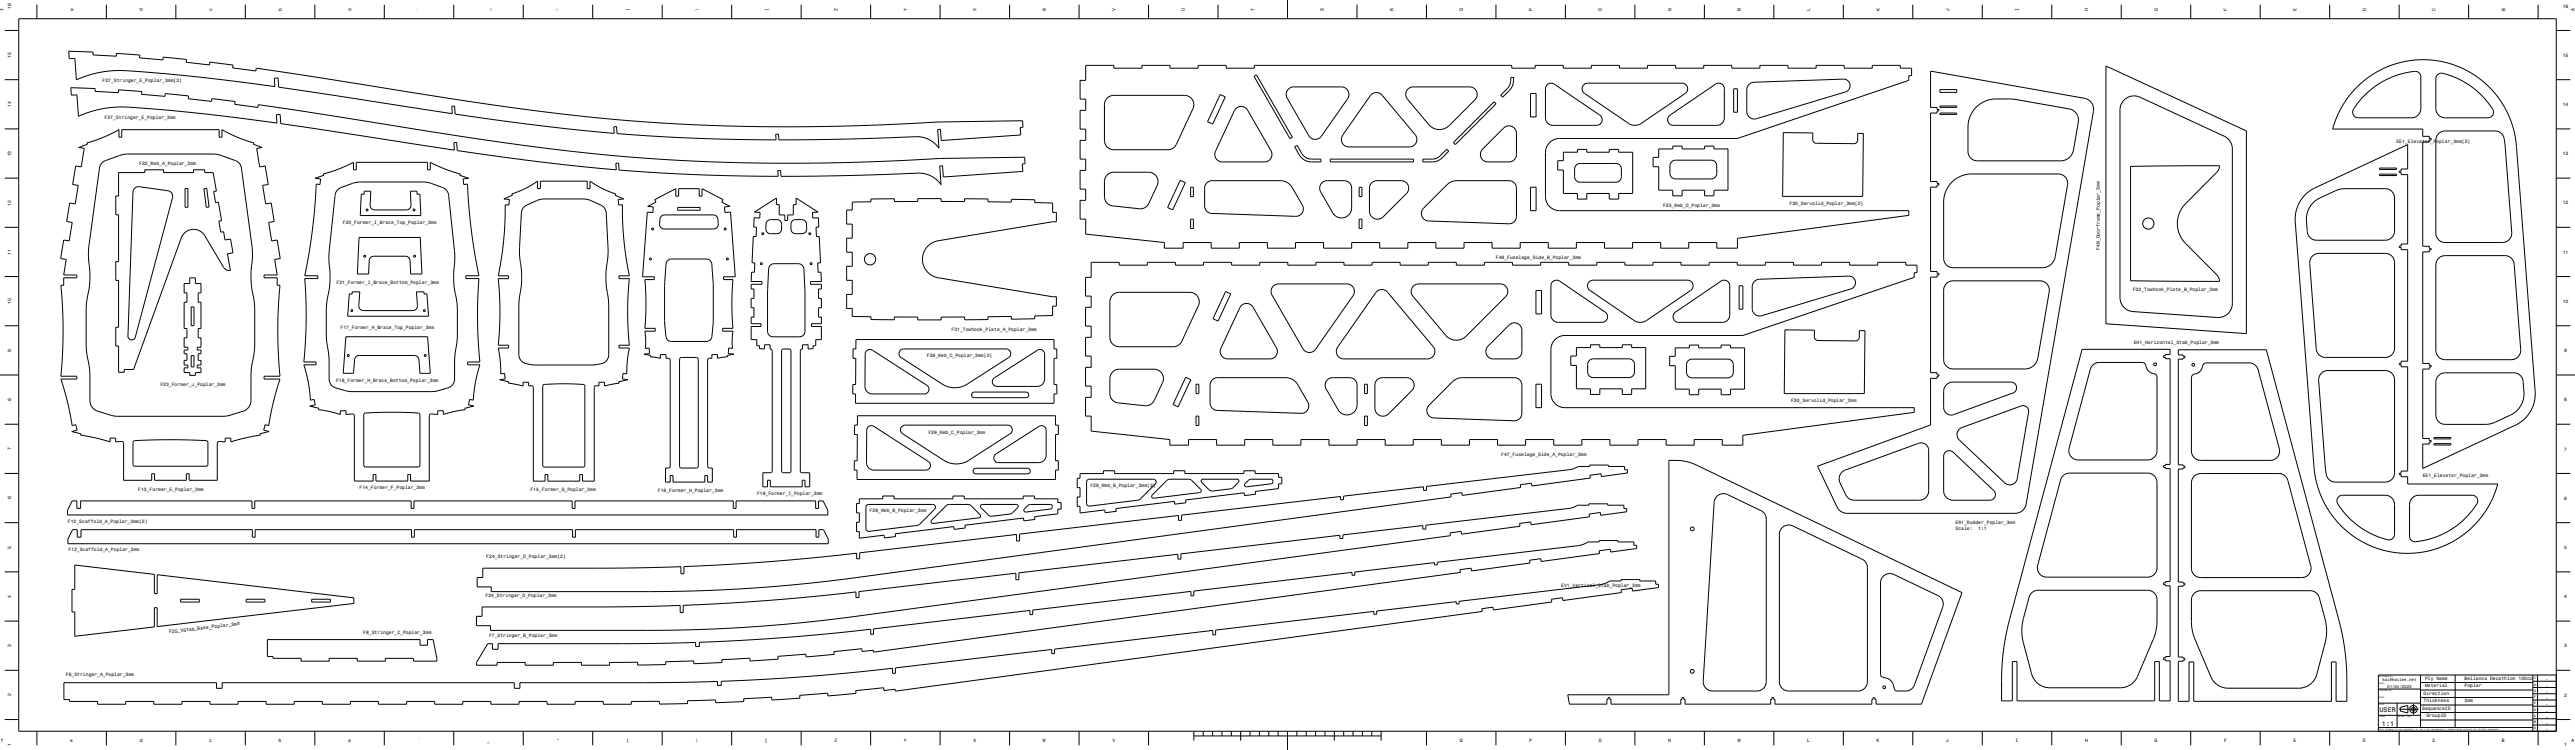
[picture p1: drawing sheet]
<svg xmlns="http://www.w3.org/2000/svg" width="2750mm" height="800mm" viewBox="0 0 2750 800" stroke-linecap="round" stroke-linejoin="round" font-family="sans-serif">
<defs><g id="words">
<g font-size="7.2">
<text x="2541" y="759">USER</text>
<text x="2544" y="774">1:1</text>
</g>
<g font-size="5">
<text x="4" y="12" transform="rotate(-90 4 12)">f</text>
<text x="12" y="9" transform="rotate(-90 12 9)">16</text>
<text x="78" y="12" transform="rotate(-90 78 12)">e</text>
<text x="153" y="12" transform="rotate(-90 153 12)">d</text>
<text x="227" y="12" transform="rotate(-90 227 12)">c</text>
<text x="301" y="12" transform="rotate(-90 301 12)">b</text>
<text x="375" y="12" transform="rotate(-90 375 12)">a</text>
<text x="449" y="12" transform="rotate(-90 449 12)">`</text>
<text x="524" y="12" transform="rotate(-90 524 12)">_</text>
<text x="598" y="12" transform="rotate(-90 598 12)">^</text>
<text x="672" y="12" transform="rotate(-90 672 12)">]</text>
<text x="746" y="12" transform="rotate(-90 746 12)">\</text>
<text x="820" y="12" transform="rotate(-90 820 12)">[</text>
<text x="895" y="12" transform="rotate(-90 895 12)">Z</text>
<text x="969" y="12" transform="rotate(-90 969 12)">Y</text>
<text x="1043" y="12" transform="rotate(-90 1043 12)">X</text>
<text x="1117" y="12" transform="rotate(-90 1117 12)">W</text>
<text x="1191" y="12" transform="rotate(-90 1191 12)">V</text>
<text x="1266" y="12" transform="rotate(-90 1266 12)">U</text>
<text x="1340" y="12" transform="rotate(-90 1340 12)">T</text>
<text x="1414" y="12" transform="rotate(-90 1414 12)">S</text>
<text x="1488" y="12" transform="rotate(-90 1488 12)">R</text>
<text x="1562" y="12" transform="rotate(-90 1562 12)">Q</text>
<text x="1637" y="12" transform="rotate(-90 1637 12)">P</text>
<text x="1711" y="12" transform="rotate(-90 1711 12)">O</text>
<text x="1785" y="12" transform="rotate(-90 1785 12)">N</text>
<text x="1859" y="12" transform="rotate(-90 1859 12)">M</text>
<text x="1933" y="12" transform="rotate(-90 1933 12)">L</text>
<text x="2008" y="12" transform="rotate(-90 2008 12)">K</text>
<text x="2082" y="12" transform="rotate(-90 2082 12)">J</text>
<text x="2156" y="12" transform="rotate(-90 2156 12)">I</text>
<text x="2230" y="12" transform="rotate(-90 2230 12)">H</text>
<text x="2304" y="12" transform="rotate(-90 2304 12)">G</text>
<text x="2379" y="12" transform="rotate(-90 2379 12)">F</text>
<text x="2453" y="12" transform="rotate(-90 2453 12)">E</text>
<text x="2527" y="12" transform="rotate(-90 2527 12)">D</text>
<text x="2601" y="12" transform="rotate(-90 2601 12)">C</text>
<text x="2675" y="12" transform="rotate(-90 2675 12)">B</text>
<text x="2737" y="8">16</text>
<text x="2750" y="12" transform="rotate(-90 2750 12)">A</text>
<text x="12" y="62" transform="rotate(-90 12 62)">15</text>
<text x="2737" y="61">15</text>
<text x="109" y="88">F27_Stringer_E_Poplar_3mm[2]</text>
<text x="2737" y="113">14</text>
<text x="12" y="114" transform="rotate(-90 12 114)">14</text>
<text x="112" y="127">F27_Stringer_E_Poplar_3mm</text>
<text x="2559" y="152">EE1_Elevator_Poplar_3mm[2]</text>
<text x="12" y="167" transform="rotate(-90 12 167)">13</text>
<text x="2737" y="166">13</text>
<text x="149" y="176">F22_Web_A_Poplar_3mm</text>
<text x="12" y="219" transform="rotate(-90 12 219)">12</text>
<text x="1776" y="220">F33_Web_D_Poplar_3mm</text>
<text x="1911" y="219">F30_Servolid_Poplar_3mm[2]</text>
<text x="2737" y="218">12</text>
<text x="366" y="239">F20_Former_I_Brace_Top_Poplar_3mm</text>
<text x="2242" y="266" transform="rotate(-90 2242 266)">F49_Doorframe_Poplar_3mm</text>
<text x="12" y="272" transform="rotate(-90 12 272)">11</text>
<text x="2737" y="271">11</text>
<text x="1598" y="277">F48_Fuselage_Side_B_Poplar_3mm</text>
<text x="359" y="303">F21_Former_I_Brace_Bottom_Poplar_3mm</text>
<text x="2278" y="310">F32_Towhook_Plate_B_Poplar_3mm</text>
<text x="2737" y="323">10</text>
<text x="12" y="324" transform="rotate(-90 12 324)">10</text>
<text x="364" y="350">F17_Former_H_Brace_Top_Poplar_3mm</text>
<text x="1016" y="354">F31_Towhook_Plate_A_Poplar_3mm</text>
<text x="2279" y="367">EH1_Horizontal_Stab_Poplar_3mm</text>
<text x="12" y="375" transform="rotate(-90 12 375)">9</text>
<text x="2738" y="376">9</text>
<text x="990" y="381">F29_Web_C_Poplar_3mm[2]</text>
<text x="359" y="408">F18_Former_H_Brace_Bottom_Poplar_3mm</text>
<text x="171" y="412">F23_Former_J_Poplar_3mm</text>
<text x="12" y="428" transform="rotate(-90 12 428)">8</text>
<text x="1913" y="429">F30_Servolid_Poplar_3mm</text>
<text x="2738" y="428">8</text>
<text x="992" y="463">F29_Web_C_Poplar_3mm</text>
<text x="12" y="480" transform="rotate(-90 12 480)">7</text>
<text x="2738" y="481">7</text>
<text x="1603" y="487">F47_Fuselage_Side_A_Poplar_3mm</text>
<text x="2587" y="509">EE1_Elevator_Poplar_3mm</text>
<text x="384" y="522">F14_Former_F_Poplar_3mm</text>
<text x="1164" y="520">F28_Web_B_Poplar_3mm[2]</text>
<text x="148" y="524">F13_Former_E_Poplar_3mm</text>
<text x="567" y="524">F15_Former_G_Poplar_3mm</text>
<text x="703" y="524">F16_Former_H_Poplar_3mm</text>
<text x="809" y="528">F19_Former_I_Poplar_3mm</text>
<text x="12" y="533" transform="rotate(-90 12 533)">6</text>
<text x="2738" y="533">6</text>
<text x="929" y="547">F28_Web_B_Poplar_3mm</text>
<text x="73" y="557">F12_Scaffold_A_Poplar_3mm[2]</text>
<text x="2088" y="559">ER1_Rudder_Poplar_3mm</text>
<text x="2088" y="565">Scale:</text>
<text x="2113" y="565">1:1</text>
<text x="12" y="585" transform="rotate(-90 12 585)">5</text>
<text x="2738" y="586">5</text>
<text x="73" y="588">F12_Scaffold_A_Poplar_3mm</text>
<text x="519" y="596">F24_Stringer_D_Poplar_3mm[2]</text>
<text x="1667" y="626">EV1_Vertical_Stab_Poplar_3mm</text>
<text x="12" y="638" transform="rotate(-90 12 638)">4</text>
<text x="519" y="637">F24_Stringer_D_Poplar_3mm</text>
<text x="2738" y="638">4</text>
<text x="181" y="676" transform="rotate(-7 181 676)">F25_VStab_Base_Poplar_3mm</text>
<text x="388" y="676">F8_Stringer_C_Poplar_3mm</text>
<text x="522" y="679">F7_Stringer_B_Poplar_3mm</text>
<text x="12" y="690" transform="rotate(-90 12 690)">3</text>
<text x="2738" y="691">3</text>
<text x="70" y="721">F6_Stringer_A_Poplar_3mm</text>
<text x="2590" y="725">Ply Name</text>
<text x="2632" y="725">Bellanca Decathlon 100cc</text>
<text x="2590" y="733">Material</text>
<text x="2632" y="733">Poplar</text>
<text x="12" y="743" transform="rotate(-90 12 743)">2</text>
<text x="2588" y="741">Direction</text>
<text x="2738" y="743">2</text>
<text x="2588" y="749">Thickness</text>
<text x="2632" y="749">3mm</text>
<text x="2587" y="757">SequenceID</text>
<text x="2591" y="765">GroupID</text>
<text x="1" y="792">f</text>
<text x="75" y="792">e</text>
<text x="149" y="792">d</text>
<text x="223" y="792">c</text>
<text x="298" y="792">b</text>
<text x="372" y="792">a</text>
<text x="446" y="792">`</text>
<text x="520" y="792">_</text>
<text x="594" y="792">^</text>
<text x="669" y="792">]</text>
<text x="743" y="792">\</text>
<text x="817" y="792">[</text>
<text x="891" y="792">Z</text>
<text x="965" y="792">Y</text>
<text x="1040" y="792">X</text>
<text x="1114" y="792">W</text>
<text x="1188" y="792">V</text>
<text x="1559" y="792">Q</text>
<text x="1633" y="792">P</text>
<text x="1707" y="792">O</text>
<text x="1782" y="792">N</text>
<text x="1856" y="792">M</text>
<text x="1930" y="792">L</text>
<text x="2004" y="792">K</text>
<text x="2078" y="792">J</text>
<text x="2153" y="792">I</text>
<text x="2227" y="792">H</text>
<text x="2301" y="792">G</text>
<text x="2375" y="792">F</text>
<text x="2449" y="792">E</text>
<text x="2524" y="792">D</text>
<text x="2598" y="792">C</text>
<text x="2672" y="792">B</text>
<text x="2746" y="792">A</text>
<text x="12" y="795" transform="rotate(-90 12 795)">1</text>
<text x="2738" y="796">1</text>
</g>
<g font-size="4.3">
<text x="2544" y="726">kai@kailee.net</text>
<text x="2549" y="734">01/04/2023</text>
</g>
<g font-size="3.6">
<text x="2706" y="725">I</text>
<text x="2719" y="725">_</text>
<text x="2706" y="731">H</text>
<text x="2719" y="731">_</text>
<text x="2706" y="738">G</text>
<text x="2719" y="738">_</text>
<text x="2706" y="745">F</text>
<text x="2719" y="745">_</text>
<text x="2706" y="751">E</text>
<text x="2719" y="751">_</text>
<text x="2706" y="758">D</text>
<text x="2719" y="758">_</text>
<text x="2706" y="765">C</text>
<text x="2719" y="765">_</text>
<text x="2706" y="771">B</text>
<text x="2719" y="771">_</text>
<text x="2706" y="778">A</text>
<text x="2719" y="778">_</text>
</g>
<g font-size="2.2">
<text x="2541" y="722">DESIGNED BY:</text>
<text x="2541" y="730">DATE:</text>
<text x="2541" y="737">CHECKED BY:</text>
<text x="2541" y="745">DATE:</text>
<text x="2541" y="752">SIZE</text>
<text x="2541" y="765">SCALE</text>
<text x="2561" y="765">WEIGHT (kg)</text>
<text x="2541" y="779">This drawing is our property; it can't be reproduced or communicated without our written agreement.</text>
</g>
</g></defs>
<g fill="none" stroke="#000" stroke-width="1.07">
<path d="M39 5v15M114 5v15M188 5v15M262 5v15M336 5v15M410 5v15M485 5v15M559 5v15M633 5v15M707 5v15M781 5v15M856 5v15"/>
<path d="M930 5v15M1004 5v15M1078 5v15M1152 5v15M1227 5v15M1301 5v15M1375 0v20M1449 5v15M1523 5v15M1598 5v15M1672 5v15M1746 5v15"/>
<path d="M1820 5v15M1894 5v15M1969 5v15M2043 5v15M2117 5v15M2191 5v15M2265 5v15M2340 5v15M2414 5v15M2488 5v15M2562 5v15M2636 5v15"/>
<path d="M2711 5v15M5 33h15M20 20h2710v760h-2710zM2730 33h15M73 55l26 1v3l25 1v-3l25 2v3l25 2v-3h4l21 2v3l25 3v-3h1l24 3-1 3 25 4 1-3 173 27a2375 2375 0 0 0 329 34 2517 2517 0 0 0 225-4l91-1 1 7h-3v8l-85 6-1-12h-3l2 20-5-5-5-4-6-2-6-1-76 2-73 1-1-6h-3l1 6a2160 2160 0 0 1-170-7l-1-7h-3l1 7-76-8-94-12-1-9h-3l1 8-185-28-1-10h-4l1 9a1870 1870 0 0 0-161-17l-14 1-13 1-12 3-12 5-2-23-6 1zM1160 70h30v3h30v-3h30v3h30v-3h30v3h30v-3h274v3h26v-3h30v3h30v-3h30v3h30v-3h30v3h30v-3h30v3h30v-3h30v3h30v-3h30v3h30v-3h30v3h12v8h-3v5l-183 62h-191l-5 1-6 4-3 7v50l1 6 3 4 4 3 6 2h374v5l-183 24v11h-22v-6h-30v6h-30v-6h-30v6h-30v-6h-30v6h-30v-6h-30v6h-30v-6h-30v6h-30v-6h-30v6h-30v-6h-30v6h-30v-6h-30v6h-30v-6h-30v6h-30v-6h-30v6h-20v-6l-84-9v-16h-6v-20h6v-12h-6v-20h6v-12h-6v-20h6v-12h-6v-20h6v-12h-6v-20h6zM2062 76l165 29 6 3 3 6v4l-72 420-3 6-3 2-4 1h-184l-4-2-4-4-21-44 121-44v-49h7v-3h2v-1h-2v-2h-7v-102h7v-3h2v-1h-2v-2h-7v-90h7v-3h2v-1h-2v-2h-7v-73h7v-3h2v-1h-2v-2h-7zM2249 70l150 70v216l-150-11zM2603 80l2-2h3l9 3 12 5 11 7 10 9 9 11 4 5v3l-1 2-2 2-3 1h-46l-6-2-3-4-1-4v-32zM5 85h15M76 94h26l-1 3 25 2 1-3 25 2-1 3 25 2 1-3h4l20 2v3l25 3 1-3 24 3v3l24 4 1-3 154 24a2653 2653 0 0 0 296 35 2434 2434 0 0 0 277-2l91-1 1 7h-3v8l-85 6v-12h-3l1 20-4-5-6-4-6-2-6-1-76 2-73 1v-6h-3v6a2160 2160 0 0 1-170-7v-7h-3v7l-76-8-94-12v-9h-3v8l-185-28-1-10h-4l1 9a1864 1864 0 0 0-161-17h-14l-12 2-13 3-12 5-2-23-6 1zM1339 81l3-1 38 66-2 2z"/>
<path d="M1376 95l2-2h3h53l2 1 3 2 1 3 1 3-2 3-28 41-3 2-4 1-4-1-2-3-23-41-1-5zM1504 95l2-2h3h61l3 1 3 1 1 3 1 3-2 5-29 28-5 3-6 1-5-1-4-3-24-28-2-6zM1614 82l3 1-2 9-2 4-8 8-2-2 9-10 1-4zM1635 100h6v25h-6zM1652 90l4-1h3l49 34 3 4-1 4-2 2-3 1h-47l-4-2-3-2v-4v-32zM1691 91l5-2h101l4 2 1 4v3l-2 2-48 32-6 2-7-2-47-33-2-4zM1852 95h4v25h-4zM1868 90l5-2 96-4 3 1 2 2 1 2 1 3-2 4-3 2-98 29-5-2-2-5v-25zM2072 96h18v3h-18zM2517 93l10-9 11-7 12-6 13-4 14-3h14l13 1 13 3 13 5 12 7 11 8 10 9 8 11 7 12 5 13 3 13 21 272v6l-1 6-2 7-4 6-5 5-6 4-102 48v-26h7v-3h2v-1h-2v-2h-7v-74h7v-3h2v-1h-2v-2h-7v-119h7v-3h2v-1h-2v-2h-7v-112h7v-2h2v-1h-2v-3h-7v-7h-96l4-13 6-11 7-11zM2730 85h15M1182 105l3-2 4-1h77l4 1 3 2 1 4 1 4-1 3-18 38-4 4-5 2h-58l-4-1-2-2-2-3-1-3v-40v-3z"/>
<path d="M1303 101l6 2-14 29-5-2zM1320 116l3-2h4l3 1 2 2 26 45v5l-3 4-4 2h-46l-4-1-2-3-2-4 1-3zM1464 101l3-2h3h3l3 2 36 43 1 6-3 5-5 2h-64l-4-1-3-2-1-5 1-4zM1596 109l2 2-44 43-2-2zM2072 113h18v2h-18zM2110 114l7-5 8-3h6h16l66 11 5 4 2 7-7 36-5 5-6 3h-90l-5-1-3-4-2-4v-29l2-11zM2268 107l4-3 4-1 5-1 4 1 91 42 4 3 3 5 1 6v165l-1 4-1 4-3 3-4 2-6 2-92-7-7-2-5-6-1-6v-201l1-6zM2525 102l15-12 9-5 9-4 10-3 11-2 4 1 2 3v37l-2 5-4 3-4 1-59-1-3-3v-5l5-7zM5 138h15M1606 137l3-2 4-1 4 2 2 3 1 26-2 4-2 3-4 1h-23l-4-1-2-2-2-3v-3l1-3zM1783 124l50-35h4l4 3 1 3-1 31-1 4-3 3-3 1h-48l-3-2-2-2v-4zM2072 121h18v1h-18z"/>
<path d="M2730 138h15M84 157l9-3v-2l18-6 16-8v8h3v-8h104v8h3v-8l16 8 18 6v2l9 3-6 1 3 20 6-1 3 20-5 1 3 20 6-1 3 19-6 1 3 20 6-1 3 20-6 1 3 16h-14v3h14v8h3l-2 24v23v25l2 25h-17v3h17l-7 25-5 25-4-1-1 6 5 1-9 3v1l-16 3-15 4v-4h-6v4h-6a2.1 2.1 0 0 0-3 2v39h-30v-7h-3v7h-34v-7h-3v7h-30l-1-41h-1h-6v-4h-6v4l-16-4-16-3v-1l-9-3 5-1-1-6-4 1-5-25-7-25h17v-3h-17l2-24v-24v-25l-2-24h3v-8h14v-3h-14l3-16-6-1 3-20 6 1 3-20-6-1 3-19 6 1 4-20-6-1 3-20 6 1 3-20zM1383 157l2-2 6 10 4 3 4 2h12v3h-12l-6-2-4-4zM1771 159h15v-3h10v3h24v-3h10v3h15v44h-15v6h-10v-6h-24v6h-10v-6h-15v-25h-6v-10h6zM1904 141l32 1v8l1 2 2 1h41h2l2-2v-9h6l-1 67h-85zM2604 143l3-2 4-1h54l4 1 4 3 1 4 1 8 7 92-1 5-3 4-5 2h-62l-5-2-3-3-2-5v-99l1-4zM109 174l4-3 16-5 5-2h94l7 1 17 6 2 2 3 3 1 3 11 85 1 10-2 15v11l4 29v41l-4 26v32l-2 6-4 4-17 5-5 1h-115l-5-1-16-5-4-2-2-3-2-5v-33l-3-18-1-9v-41l4-29-2-30 12-89zM1421 170h89v3h-89zM1520 170l13-1 4-2 8-8 2 2-8 8-5 3-14 1zM1670 162h15v-3h10v3h24v-3h10v3h15v44h-15v6h-10v-6h-24v6h-10v-6h-15v-25h-6v-10h6zM1683 176l4-2 40 1 3 1 1 3v11l-1 3-4 1h-40l-3-2-1-3v-9zM1785 173l4-2h40l3 2 1 2v12l-2 3-3 1h-40l-3-2-1-3-1-10z"/>
<path d="M2275 177h93a1.6 1.6 0 0 1 2 0 1.6 1.6 0 0 1 0 2l-2 5-37 37-4 8-2 9 2 10 4 8 37 37 2 4a1.7 1.7 0 0 1 0 3 1.7 1.7 0 0 1-2 0l-93-1zM2541 179h18v2h-18zM5 190h15M127 184h28v-3h20v3h32v-3h12v3h9l3 20h-3l2 12h3l4 19-3 1 2 12 3-1 1 9 6-1 3 15-6 1 3 17h-3l-4-3-20-34-3-3-5-3h-5l-5 1-5 3-2 5-51 140h-10v3h-6v-28h-3v-20h3v-50h-3v-20h3v-50h-3v-20h3zM336 190l10-3-1-1 17-6 15-7v8h3v-8h76v8h3v-8l16 7 16 6v1l9 3-5 1v6l4-1 4 49 8 49h-14v3h14l-1 44 2 45h-13v3h13l-4 19-3 19-3-1-2 6 6 1-10 2 1 2-12 2-12 3v-4h-6v4h-7l-1 1-1 70h-20v-7h-3v7h-34v-7h-3v7h-20v-70l-1-1h-8v-4h-6v4l-11-3-12-2v-2l-9-2 6-1-2-6-4 1-2-19-5-19h13v-3h-13l3-45-2-44h14v-3h-14l9-48 4-50 4 1v-6zM1182 187l3-2 4-1h39l4 1 3 3 1 4 1 3-10 23-5 4-5 1-29-3-5-3-3-6v-18v-4zM1260 192l6 3-14 29-5-3zM1272 200h3v10h-3zM1289 195l2-2h4h72h4l5 3 4 4 11 19 1 6-3 4-5 2-92-4-4-2-1-4v-21zM1412 195l5-2h19l3 1 3 2 1 4v22l-1 5-3 3-3 2h-5l-4-1-3-3-14-24v-5zM1452 200h3v10h-3zM1465 195l5-2h28l3 1 2 2 1 3v3l-2 4-25 26-3 1-4 1-5-3-2-5v-26z"/>
<path d="M1635 200h6v25h-6zM2084 194l9-6 11-2h94h4l2 2 3 4 1 5-13 77-3 6-5 4-6 2h-95l-6-3-3-3-1-4v-62l2-11zM2541 186h18v1h-18zM2730 190h15M144 201l2-2h3l31 5 3 2 1 3-39 151-2 2-3 1-2-2-1-3 5-153zM198 201h3v20h-3zM218 201h3l2 20h-3zM361 202l3-2 13-5 5-1h71l6 1 14 5 3 2 2 3 1 3 6 61v31l3 22v9v28l-2 22-1 24-1 5-3 3-14 4-5 1h-87l-5-1-12-3-3-2-2-3-1-4-1-24-2-20v-32l3-28v-33l6-60 1-3zM386 207h3v-3h7l-1 15 1 3 2 2h36l3-1 2-3-1-16h7v3h3l1 23h-64zM538 212l9-4v-1l16-7 11-7v8h3v-8h50v8h3v-8l11 7 17 7-1 1 9 4-6 1 1 6 4-1 1 39 6 37h-11v3h11l-2 35 2 36h-11v3h11l-2 14-1 14-4-1v6l6 1-10 2v2l-15 3v-4h-6v4l-3-1a2.1 2.1 0 0 0-2 2v100h-13v-7h-3v7h-34v-7h-3v7h-12v-100a4 4 0 0 0-5-1v-4h-6v4l-16-3v-2l-9-2 6-1-1-6-4 1-1-14-2-14h11v-3h-11l2-35-2-36h11v-3h-11l6-38 2-38 3 1 1-6zM910 216l20-1v-3h25v3h25v-3h25v3h25v-3h25v3l25 1v-3h9h16v3l19 1v10h4v10h-4l-124 20-6 3-5 4-3 6-1 6 1 7 3 6 5 4 6 3 124 21h4v10h-4v10h-19v3h-14l-11 1v-3h-25v3h-25v-3h-25v3h-25v-3h-25v3h-25v-3h-20v-9h-6v-15h6v-15h-6v-15h6v-15h-6v-15h6v-15h-6v-15h6zM2462 208l10-7 99-47v26h-7v3h-2v1h2v2h7v74h-7v3h-2v1h2v2h7v119h-7v3h-2v1h2v2h7v112h-7v2h-2v1h2v3h7v7h96l-3 11-5 11-6 10-8 9-8 9-10 7-10 6-10 5-19 5-20 1-18-2-19-6-18-10-15-13-12-16-8-17-5-14-2-13-20-263 1-8 2-7 3-7z"/>
<path d="M2470 216l7-5 17-8 6-1 48-1 3 1 4 3 2 5v36v4l-4 4-5 2h-74h-4l-3-3-2-4-2-15 2-10zM560 221l2-2 11-5 6-2h44l6 1 13 6 4 4 1 4 2 39-2 31 3 27v54l-1 5-4 4-13 2h-61l-11-2-3-1-2-3-1-5v-53l3-21v-10l-2-28 2-39 1-3zM692 220l9-4-2-3 23-12v8h3v-8h22v8h3v-8l22 12-1 3 9 4-6 1v6l6-1 5 69h-12v3h10l-1 25 1 27h-11v3h11l-1 10v9l-4-1v6l6 1-7 1v2l-11 1v-4h-6v4h-3l-1 2v113l1 2h4v15h-5v-7h-3v7h-34v-7h-3v7h-5v-15h3l2-2v-113l-2-2h-3v-4h-6v4l-10-1v-2l-7-1 6-1-1-6-4 1 1-9-1-10h11v-3h-11l1-25-1-27h10v-3h-13l5-69 6 1 1-6zM706 231l4-2h52l3 1 1 2 1 8-2 3-3 1h-53l-3-1-2-3 1-7zM724 221h24v3h-24zM806 226l23-15v7h3v11h6v6h3v-6h6v-11h3v-7l24 15-6 1v6l6-1v10h-3l1 10h3l1 28h-3l1 10h3v10h-11v3h11v5h-3v10h3v10h-3v10h3v7h-10v3h10v14h-6v7h-3v3h-5v-4h-6v4l-2 1v1v128l1 2h9v15h-5v-7h-3v7h-34v-7h-3v7h-5v-15h8l2-2v-128l-1-1-2-1v-4h-6v4h-5v-3h-3v-7h-6v-14h11v-3h-11v-7h3v-10h-3v-10h3v-10h-3v-5h12v-3h-12l1-10h3v-10h-3l1-28h3l1-10h-3v-10l6 1 1-6zM820 236l3-2h7l3 1 2 4v6l-1 2-4 2h-8l-2-1-2-4v-6zM846 236l3-2h8l2 1 2 4 1 6-2 2-3 2h-8l-2-1-2-3v-7zM1272 234h3v10h-3zM1452 234h3v10h-3zM1520 222l26-25 6-4h60l5 2 2 4v33l-2 4-4 3-88-3-4-2-3-4v-4zM5 242h15"/>
<path d="M383 253h66l2 39h-12l-1-15-2-3-3-1-35 1-2 1-2 2v15h-12zM2730 242h15M713 278l4-2h37l3 1 2 2 3 24v40l-2 17-3 4h-3h-37l-3-1-2-2-2-17v-40l1-22zM1165 280h30v3h30v-3h30v3h30v-3h30v3h30v-3h30v3h30v-3h30v3h30v-3h30v3h30v-3h30v3h30v-3h30v3h30v-3h30v3h30v-3h30v3h30v-3h30v3h30v-3h30v3h30v-3h30v3h30v-3h30v3h30v-3h30v3h12v8h-3v5l-183 62h-190l-5 1-6 4-3 7-1 51 2 5 3 4 4 4 5 1h374v5l-183 24v11h-22v-6h-30v6h-30v-6h-30v6h-30v-6h-30v6h-30v-6h-30v6h-30v-6h-30v6h-30v-6h-30v6h-30v-6h-30v6h-30v-6h-30v6h-30v-6h-30v6h-30v-6h-30v6h-20v-6l-84-9v-16h-6v-20h6v-12h-6v-20h6v-12h-6v-20h6v-12h-6v-20h6v-12h-6v-20h6zM2469 273l4-2 3-1h72l4 1 3 3 2 6v91l-1 5-2 3-6 2h-65l-4-1-3-2-2-6-7-91v-4zM2604 276l3-3h4h64l5 1 3 3 2 5 7 91-1 5-3 3-6 3h-71l-4-1-3-3-3-6v-91l1-4zM5 295h15M823 283l4-2h26l3 1 2 3 2 26v42l-1 4-3 2h-31l-3-1-2-2v-45l1-24zM2730 295h15M197 302h6v-6h6v6h6v10h-3v10h3v28h-3v10h3v10h-4v3h4v4h-3v7h3v5h-4v3h4v5h-6v3h-6v-3h-6v-5h4v-3h-4v-5h3v-7h-3v-4h4v-3h-4v-10h3v-10h-3v-28h3v-10h-3zM373 313l3 1v-3h8l-1 16 1 3 3 1h54l3-1 2-3-1-16h8v3l3-1 2 24h-87zM1188 315l3-2 4-1h77l3 1 3 2 2 4 1 3-1 4-18 38-4 5-5 1h-59l-3-1-3-2-2-3-1-3v-40l1-3z"/>
<path d="M1309 311l5 2-13 29-6-2zM1360 305l2-2h3h74l3 1 3 2 1 3v2l-1 4-40 58-3 2-4 1-4-1-2-3-34-57v-5zM1470 311l3-2h3l3 1 3 2 49 58 1 3v3l-2 5-6 2h-89l-3-1-3-2-2-5 1-4zM1509 305l3-2h3h88l3 1 2 2 2 2v3l-2 5-43 43-5 3-6 1-5-1-4-4-36-42-2-6zM1640 310h6v25h-6zM1658 301l3-2 4 1 49 33 3 4-1 4-2 2-3 1h-47l-4-2-3-2-1-4v-31zM1697 301l4-2h101l5 2 1 4-1 3-1 2-48 32-3 1-4 1-6-2-47-33-3-4zM1857 305h4v25h-4zM1874 300l2-1 3-1 96-3 5 2 1 2 1 2-2 5-3 2-98 29-5-2-3-5v-25zM2079 302l3-2h4h93h3l3 2 3 4 1 5-13 71-3 7-5 3-5 2h-77l-4-1-3-2-2-3-1-4v-75l1-4zM204 327h3v20h-3zM1326 326l3-2h3l3 1 3 2 26 45v5l-4 5-4 1h-45l-4-1-3-3-1-3 1-4z"/>
<path d="M1788 334l50-34 5-1 4 3v3v31l-1 4-3 3-3 1h-48l-3-2-2-2v-3zM5 348h15M369 359h88l3 39h-12l-1-15-2-3-3-1h-60l-2 2-1 2-1 15h-11zM1906 352h32v8l1 2 3 1 40 1 2-1 1-2 1-8h6l-1 67h-85zM2730 348h15M204 379h3v12h-3zM835 373l8-1 2 2v128l-1 2h-1h-7l-1-2v-128zM914 362h212v10h3v10h-3v28h3v10h-3v10h-212v-10h-3v-10h3v-28h-3v-10h3zM925 374l3-1h3l59 38 2 3-1 4-1 2h-3h-55l-5-1-2-3-1-3v-35zM961 374l4-2h110l3 2 1 3-2 4-45 29-6 3-7 1-6-1-6-3-45-29-2-3zM1589 369l24-23 3-2 3 1 3 1 2 2 1 4v23l-1 4-3 3-4 1-25-1-3-2-2-3v-4zM1684 371h15v-3h10v3h24v-3h10v3h15v44h-15v6h-10v-6h-24v6h-10v-6h-15v-25h-6v-10h6z"/>
<path d="M1789 371h15v-3h10v3h24v-3h10v3h15v44h-15v6h-10v-6h-24v6h-10v-6h-15v-25h-6v-10h6zM2224 373h94v5h-5v1h-2v2h2v2h5v112h-5v2h-2v2h2v1h5v120h-5v2h-2v2h2v1h5v75h-5v2h-2v2h2v1h5v43h-12v-42h-5v42h-147v-42h-5v42h-11v-43l2-17 4-18zM2326 373h94l80 298 3 17 3 18v42h-11v-42h-5v42h-147v-42h-5v42h-12v-43h5v-1h2v-2h-2v-1h-5v-76h5v-1h2v-2h-2v-1h-5v-121h5v-1h2v-2h-2v-1h-5v-113h5v-1h2v-2h-2v-1h-5zM726 382l18-1 2 2v114l-2 2h-16l-2-2v-114zM1188 397l3-2 4-1h39l4 1 3 3 1 4v3l-9 22-5 5-5 1-29-3-6-3-3-6v-18l1-3zM1697 385l4-2h40l3 1 1 3v11l-2 3-3 2h-40l-3-2-1-3v-10zM1803 385l4-2h40l2 2 2 3v11l-2 3-3 1h-41l-2-2-2-3v-10zM2235 390l3-2 3-1h47l3 1 2 5 2 3 8 4 1 2v79l-2 5-3 3-5 2h-75l-4-2-4-3-1-4v-4l22-84zM2479 398l3-2 4-1h62l4 1 4 4 1 5v99l-1 5-3 4-5 1h-54l-5-1-3-3-2-3-1-8-7-93 1-4zM0 400h20M580 411l6-1 19-1 18 1 1 1 1 85-1 2h-42l-2-1v-85zM1039 419l2-1h55l2 1 1 2-1 2-2 1h-56l-2-2z"/>
<path d="M1061 404l47-31h4l3 3 1 29-2 4-3 2-3 1h-44l-3-1-1-2v-3zM1266 402l6 3-14 29-5-3zM1277 410h3v10h-3zM1295 405l2-2h3h73h4l5 3 4 4 11 20v5l-2 4-5 2-92-4-4-2-2-4v-21zM1418 405l4-2h19l4 1 3 2 1 4v23l-1 4-3 3-4 2-4 1-4-2-3-3-14-24-1-5zM1457 410h3v10h-3zM1471 405l5-2h28l3 1 2 2 1 3v3l-2 4-25 26-4 2h-4l-4-3-3-5v-26zM1551 407l5-3 5-1h56l4 1 3 2 1 4v31l-1 4-3 3-4 1-86-3-3-1-3-2-1-3v-3l1-3zM1640 410h6v25h-6zM2079 410l3-2h3h63l4 2 2 4-2 3-2 2-64 23-3 1-5-2-2-5v-20l1-3zM2342 400l7-4 2-2 2-5 3-2h47l3 1 3 2 3 4 22 85v5l-2 4-4 2-3 1h-75l-4-1-3-2-2-3-1-4v-78zM2604 401l3-3h4h77l4 3 2 4 2 15-2 7-3 7-6 6-24 12-7 1-46-1-5-3-2-6v-36l1-4z"/>
<path d="M2730 400h20M5 453h15M389 441l5-1h23l31 1v2v53v2h-59l-1-2v-54zM916 443h211v10h3v10h-3v28h3v10h-3v10h-212v-10h-3v-10h3l1-28h-3v-10h3zM927 455l3-1 3 1 59 37 2 4-1 3-2 2h-2h-56l-4-1-3-3-1-3 1-35zM963 455l4-2h109l4 2 1 4-2 4-45 28-7 3-7 1-5-1-6-2-45-29-2-4zM1277 444h3v10h-3zM1457 444h3v10h-3zM2092 458l3-2 64-23h3l3 1 1 2v3l-12 72-2 4-5 2-5-1-49-47-2-2-1-3 1-3zM2730 453h15M143 471l5-1 29-1 44 1 1 2v24l-2 1h-77l-1-2zM2599 473h18v2h-18z"/>
<path d="M2599 467h18v1h-18zM1063 485l47-30 4-1 3 3v29l-1 4-3 3h-3h-44l-3-1-1-2-1-3zM1782 491l16 1 13 4 284 136-43 119h-48v-5h-2v-2h-2v2h-1v5h-103v-5h-2v-2h-2v2h-1v5h-91v-5h-2v-2h-2v2h-1v5h-74v-5h-2v-2h-2v2h-1v5h-40l-2-10h108zM2077 482l5-1 3 1 44 41 2 4-2 5-4 2h-39l-4-1-3-2-2-4-1-3v-38zM5 505h15M1040 500l2-1h55l2 1 1 2-1 2-1 1h-56l-2-1zM1153 505h25v-3h12v3h63v-3h12v3h63v-3h12v3h25v4h4v7h-4v5l-24 3v3l-12 2v-3l-63 7 1 3-12 2-1-3-62 7v3l-12 2v-3l-27 3v-7h-3v-10h3v-10h-3v-10h3zM1161 512l2-1h69l2 1 1 2-1 2-18 17-53 7-2-1-1-2v-23zM1246 513l3-2h22l2 1 9 10a2 2 0 0 1 1 2 2 2 0 0 1-2 1l-49 6a2 2 0 0 1-2-1 2 2 0 0 1 1-2zM1283 512l38-1a2 2 0 0 1 2 1 2 2 0 0 1 0 3l-8 6-21 3-3-1-8-9v-1zM1333 513l3-2h22l1 1v2l-1 2-27 3a2 2 0 0 1-2-1 2 2 0 0 1 1-2zM1967 504l4-3 79-28 3-1 3 1 2 3 1 2 1 47-3 5-5 3-72 1-3-1-5-4-7-15-1-5z"/>
<path d="M2203 508l3-3h4h84h4l3 3 2 3 1 3v92l-1 4-3 3-3 2-3 1h-108l-4-1-3-2-3-5v-5l25-91zM2343 508l4-2 3-1h84l3 1 3 1 3 5 25 92v5l-2 4-4 2-4 1h-108l-3-1-3-1-3-4-1-4v-91l1-4zM2730 505h15M77 534h5v8h4v-8h183v8h3v-8h167v8h3v-8h169v8h3v-8h169v8h3v-8h85v8h3v-8h5l5 10v5h-812v-5zM918 532h25v-3h12v3h63v-3h12v3h63v-3h12v3h25v4h3v7h-3v5l-25 3v3l-12 2v-3l-63 7 1 3-12 2v-3l-63 7v3l-11 2-1-3-26 3v-7h-3v-10h3v-10h-3v-10h3zM926 539l2-1h68l2 1 1 2-1 2-18 17-52 7-2-1-1-2v-23zM1010 540l4-2h21l2 1 10 10a2 2 0 0 1 0 2 2 2 0 0 1-2 1l-48 6a2 2 0 0 1-3-1 2 2 0 0 1 1-2zM1048 539l37-1a2 2 0 0 1 2 1 2 2 0 0 1 0 2l-7 7-22 3-2-1-8-9-1-1zM1834 529l5-2h5l37 18 3 3 2 4v176l-2 6-5 3h-51l-6-2-3-6 12-193 1-4zM2497 530l4-2h47l5 2 3 3 1 5v32l-1 3-2 2-3 1-8-2-13-6-12-7-10-10-10-11-2-5v-3zM2576 531l3-2 4-1h57l5 2 1 5-3 6-8 9-8 8-9 6-9 6-10 4-10 2-10 2-4-2-2-4v-34l1-4zM5 558h15"/>
<path d="M1094 543l4-4 2-1h22l2 2v2l-2 1-26 3a2 2 0 0 1-2-1 2 2 0 0 1 0-2zM2730 558h15M78 565h5v8h4v-8h183v8h2v-8h168v8h2v-8h170v8h3v-8h169v8h3v-8h84v8h4v-8h4l6 10v5h-813v-5zM1903 563l5-3 6 1 75 36 4 4 1 4v123l-1 5-4 3-5 1h-74l-5-1-4-5-1-4v-157l1-4zM5 610h15M80 603l85 10v20h3v-20l210 25v6l-210 24v-20h-3v21l-85 10v-26h-3v-24h3zM516 606h142l69-2v8h3v-8l91-5 94-9v6h3v-6l168-20v7h3v-7l170-20v5h3v-6l170-19v3h3v-4l85-10v4h3v-4l153-18 10-3h12v-2h20v2h17v3h3v4l-28 3v-3l-12 2v3l-62 8v-3l-12 2v3l-62 8-1-3-12 2 1 3-639 87-75 8-55 4-56 2h-200v-5h-15v-10h6zM2011 615l6-3 5 1 48 23 3 2 2 4v6l-30 83-3 4-5 2h-13l-4-11-4-2-6-2-2-2v-98l1-4zM2730 610h15M193 639h20v3h-20zM263 639h20v3h-20zM333 639h20v3h-20z"/>
<path d="M2170 633l3-3h3h118h3l3 2 3 3 1 4v25l-2 9-2 8-17 41-4 5-6 5-8 2h-77l-7-2-5-3-4-5-2-4-9-36-2-8v-8l2-7 6-25zM2343 633l4-2 3-1h117l6 2 3 3 1 2 7 26 1 11-2 12-9 34-3 6-7 6-8 2h-78l-5-1-5-3-4-3-3-4-19-48-2-10v-25l1-4zM515 647h143l68-1v7h4v-7l92-6 92-9v6h3v-6l168-20v7h3v-7l170-20v5h3v-5l170-20v3h3v-3l86-10v3h3v-4l152-18 5-1 5-2h12v-2h20v2h17v3h3v4l-28 4v-3l-12 1 1 3-63 9v-3l-12 1v3l-62 9-1-3-11 1v3l-639 87-75 8-55 4-55 2h-201v-5h-15v-10h6zM5 663h15M2730 663h15M286 682h163v6h8v-6h6l4 23h-25v-3h-30v3h-30v-3h-30v3h-30v-3h-30v-2h-6zM5 715h15M861 701v-3l-30 2v3l-30 2v-3l-30 2v3l-30 1v-3l-30 1-1 3h-29v-3l-30 1v3h-30v-3h-30v3h-30v-3h-30v3h-22v-3l12-20h5v6h6v-6h147l64-2v5h4v-5l91-5 92-9v6h3v-6l167-20v5h3v-5l169-20v5h3v-6l169-19v3h3v-4l85-10v3h3v-3l150-18 6-1 5-3h12v-1h20v1h17v4h3v3l-28 4v-3l-12 1v3l-62 9-1-3-11 2v3l-62 8-1-3-12 2 1 3-627 85v-2l-12 1-1-3-29 3v3l-30 3M2730 715h15M68 728h163v6h6v-6h312v6h6v-6h148l63-1v4h4v-4l91-5 92-9v5h3v-6l167-19v4h3v-5l169-20v5h3v-5l169-20v3h3v-3l85-10v2h3v-3l151-17 5-2 5-2h12v-2h20v2h17v3h3v4l-28 3v-3l-12 2 1 3-63 9v-3l-12 1v3l-62 9-1-3-11 1v3l-627 85v-2l-12 2v-3l-30 3v3l-30 2v-3l-30 3v3l-26 1-4 1v-3l-30 1v3l-30 2v-3h-30v3l-30 1v-3h-30v3h-30v-3h-30v3h-30v-3h-30v3h-30v-3h-30v3h-30v-3h-30v3h-30v-3h-30v3h-30v-3h-30v3h-30v-3h-30v3h-30v-3h-30v3h-30v-3h-30v3h-30v-3h-30v-2h-6zM2540 735h45M2585 728h120"/>
<path d="M2585 736h120M2585 720v56M2622 720v56M2705 733h25M2705 727h25M2705 720v60M2710 720v60M2730 720h-190v60M2540 750h45M2560 750v26M2562 757h21M2563 754l8-2v9l-8-2z"/>
<path d="M2578 751v11M2585 744h120M2585 760h145M2585 752h120M2705 753h25M2705 747h25M2705 740h25M5 767h15M2540 776h165M2540 763h45M2585 768h120M2705 773h25"/>
<path d="M2705 767h25M2730 767h15M39 780v15M114 780v15M188 780v15M262 780v15M336 780v15M410 780v15M485 780v15M559 780v15M633 780v15M707 780v15"/>
<path d="M781 780v15M856 780v15M930 780v15M1004 780v15M1078 780v15M1152 780v15M1227 780v15M1275 780v10M1275 785h200M1285 780v5M1295 780v5M1305 780v5"/>
<path d="M1315 780v5M1325 780v10M1335 780v5M1345 780v5M1355 780v5M1365 780v5M1375 780v20M1385 780v5M1395 780v5M1405 780v5M1415 780v5M1425 780v10"/>
<path d="M1435 780v5M1445 780v5M1455 780v5M1465 780v5M1475 780v10M1523 780v15M1598 780v15M1672 780v15M1746 780v15M1820 780v15M1894 780v15M1969 780v15"/>
<path d="M2043 780v15M2117 780v15M2191 780v15M2265 780v15M2340 780v15M2414 780v15M2488 780v15M2562 780v15M2636 780v15M2711 780v15"/>
<circle cx="392" cy="224" r="1"/>
<circle cx="442" cy="224" r="1"/>
<circle cx="2294" cy="238" r="6"/>
<circle cx="697" cy="244" r="1"/>
<circle cx="774" cy="244" r="1"/>
<circle cx="815" cy="249" r="1"/>
<circle cx="865" cy="249" r="1"/>
<circle cx="390" cy="273" r="1"/>
<circle cx="443" cy="273" r="1"/>
<circle cx="695" cy="276" r="1"/>
<circle cx="777" cy="276" r="1"/>
<circle cx="929" cy="277" r="6"/>
<circle cx="813" cy="281" r="1"/>
<circle cx="866" cy="281" r="1"/>
<circle cx="376" cy="331" r="1"/>
<circle cx="453" cy="331" r="1"/>
<circle cx="372" cy="379" r="1"/>
<circle cx="454" cy="379" r="1"/>
<circle cx="2302" cy="389" r="1.5"/>
<circle cx="2342" cy="389" r="1.5"/>
<circle cx="1807" cy="564" r="2"/>
<circle cx="1807" cy="716" r="2"/>
<circle cx="2012" cy="733" r="1.5"/>
<circle cx="2577" cy="757" r="4"/>
<circle cx="2578" cy="757" r="2"/>
</g>
<use href="#words"/>
</svg>
